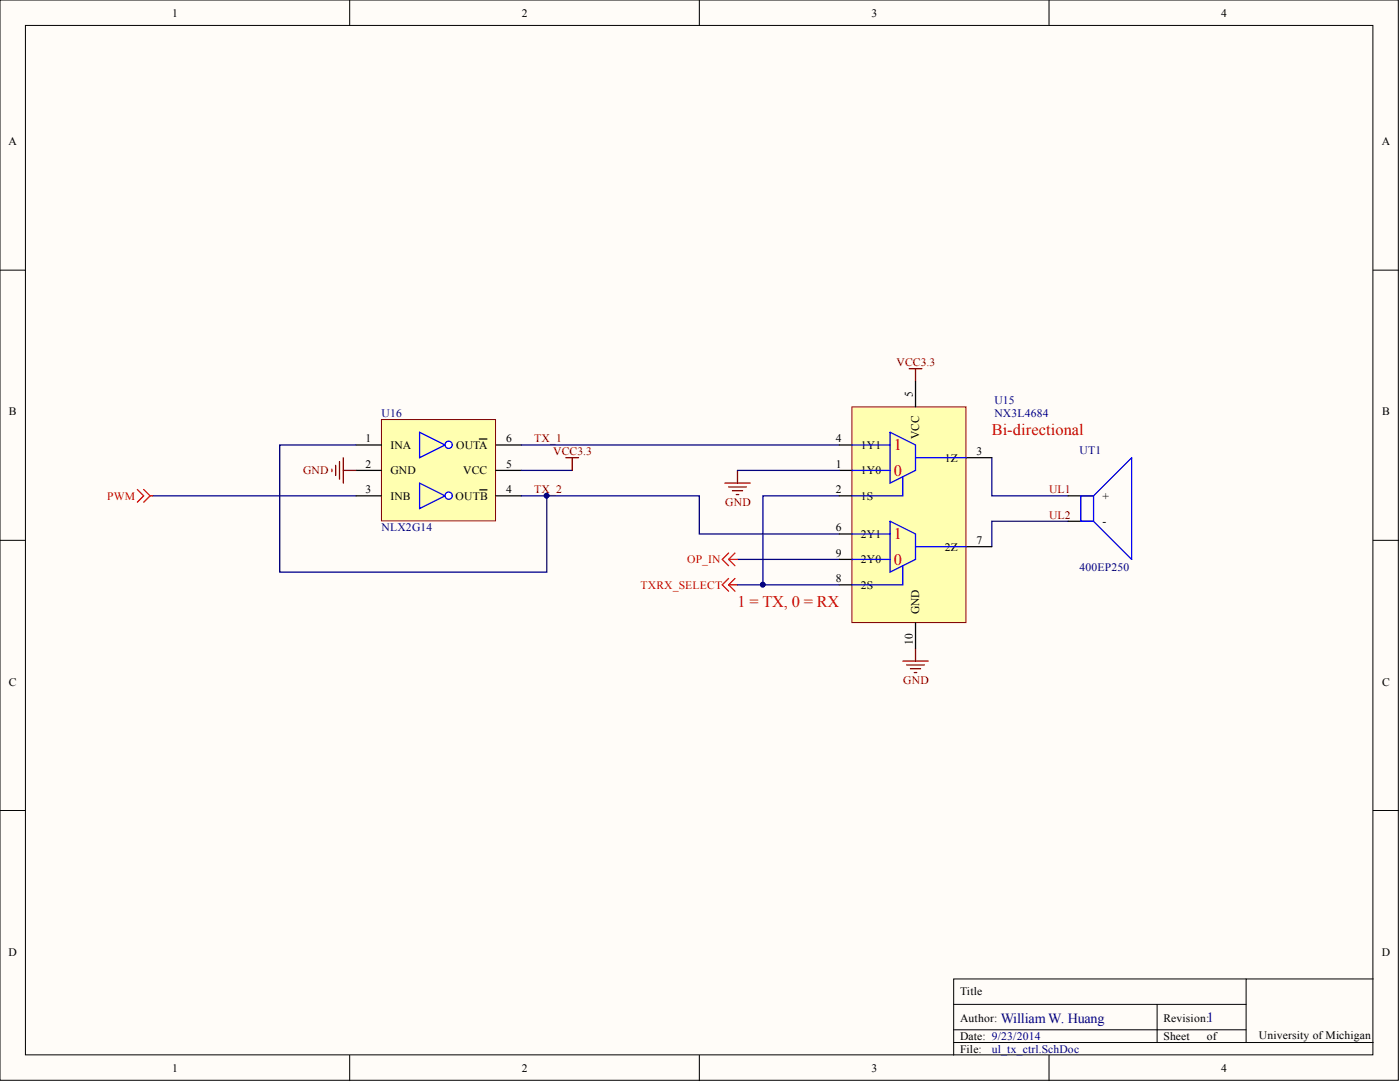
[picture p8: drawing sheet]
<svg xmlns="http://www.w3.org/2000/svg" width="279mm" height="216mm" viewBox="0 0 279 216" stroke-linecap="round" stroke-linejoin="round" font-family="sans-serif">
<defs><g id="words">
<g font-size="3.2" fill="#f00">
<text x="178.4" y="89.9">1</text>
<text x="197.9" y="86.8">Bi-directional</text>
<text x="178.4" y="95">0</text>
<text x="178.4" y="107.6">1</text>
<text x="178.4" y="112.7">0</text>
<text x="147.2" y="121.1">1 = TX, 0 = RX</text>
</g>
<g font-size="2.8" fill="#000080">
<text x="240.8" y="203.9">1</text>
<text x="199.7" y="204.1">William W. Huang</text>
</g>
<g font-size="2.3">
<text x="34.3" y="3.3">1</text>
<text x="104.1" y="3.3">2</text>
<text x="173.9" y="3.3">3</text>
<text x="243.7" y="3.3">4</text>
<text x="1.7" y="29">A</text>
<text x="275.8" y="29">A</text>
<text x="1.8" y="82.9">B</text>
<text x="182.2" y="79.2" transform="rotate(-90 182.2 79.2)">5</text>
<text x="275.8" y="82.9">B</text>
<text x="72.9" y="88.3">1</text>
<text x="77.9" y="89.6">INA</text>
<text x="91" y="89.6">OUTA</text>
<text x="101" y="88.3">6</text>
<text x="166.8" y="88.3">4</text>
<text x="171.8" y="89.6">1Y1</text>
<text x="183.5" y="87.7" transform="rotate(-90 183.5 87.7)">VCC</text>
<text x="72.9" y="93.4">2</text>
<text x="77.9" y="94.6">GND</text>
<text x="92.5" y="94.6">VCC</text>
<text x="101" y="93.4">5</text>
<text x="166.8" y="93.4">1</text>
<text x="171.8" y="94.6">1Y0</text>
<text x="188.5" y="92.1">1Z</text>
<text x="194.9" y="90.8">3</text>
<text x="72.9" y="98.4">3</text>
<text x="77.9" y="99.7">INB</text>
<text x="90.9" y="99.7">OUTB</text>
<text x="101" y="98.4">4</text>
<text x="166.8" y="98.4">2</text>
<text x="171.8" y="99.7">1S</text>
<text x="220" y="99.7">+</text>
<text x="166.8" y="106">6</text>
<text x="171.8" y="107.3">2Y1</text>
<text x="220" y="104.8">-</text>
<text x="166.8" y="111.1">9</text>
<text x="171.8" y="112.4">2Y0</text>
<text x="188.5" y="109.8">2Z</text>
<text x="194.9" y="108.6">7</text>
<text x="166.8" y="116.2">8</text>
<text x="171.8" y="117.5">2S</text>
<text x="183.5" y="122.5" transform="rotate(-90 183.5 122.5)">GND</text>
<text x="182.2" y="128.6" transform="rotate(-90 182.2 128.6)">10</text>
<text x="1.8" y="136.8">C</text>
<text x="275.8" y="136.8">C</text>
<text x="1.7" y="190.7">D</text>
<text x="275.8" y="190.7">D</text>
<text x="191.6" y="198.6">Title</text>
<text x="191.6" y="204">Author:</text>
<text x="232.2" y="204">Revision:</text>
<text x="191.6" y="207.5">Date: 9/23/2014</text>
<text x="232.2" y="207.5">Sheet</text>
<text x="240.8" y="207.5">of</text>
<text x="251.2" y="207.3">University of Michigan</text>
<text x="34.3" y="213.9">1</text>
<text x="104.1" y="213.9">2</text>
<text x="173.9" y="213.9">3</text>
<text x="191.6" y="210.1">File:</text>
<text x="243.7" y="213.9">4</text>
</g>
<g font-size="2.3" fill="#800000">
<text x="178.9" y="73.1">VCC3.3</text>
<text x="106.6" y="88.3">TX_1</text>
<text x="60.5" y="94.6">GND</text>
<text x="110.4" y="90.8">VCC3.3</text>
<text x="106.6" y="98.4">TX_2</text>
<text x="144.7" y="101">GND</text>
<text x="209.4" y="98.4">UL1</text>
<text x="209.4" y="103.5">UL2</text>
<text x="180.3" y="136.5">GND</text>
</g>
<g font-size="2.3" fill="#000080">
<text x="76.1" y="83.2">U16</text>
<text x="198.4" y="80.7">U15</text>
<text x="198.4" y="83.2">NX3L4684</text>
<text x="215.4" y="90.6">UT1</text>
<text x="76.1" y="106">NLX2G14</text>
<text x="215.4" y="113.9">400EP250</text>
<text x="197.9" y="210.1">ul_tx_ctrl.SchDoc</text>
</g>
<g font-size="2.3" fill="#f00">
<text x="21.4" y="99.7">PWM</text>
<text x="137.1" y="112.4">OP_IN</text>
<text x="127.8" y="117.5">TXRX_SELECT</text>
</g>
</g></defs>
<g fill="#fffcf8" stroke="#000" stroke-width=".2">
<path d="M0 0h279.1v215.6h-279.1z"/>
<path d="M5.1 5.1h268.9v205.4h-268.9z"/>
</g>
<g fill="none" stroke="#000" stroke-width=".2">
<path d="M69.8 0v5.1M139.6 0v5.1M209.4 0v5.1M0 53.9h5.1M274.1 53.9h5M0 107.8h5.1M274.1 107.8h5M0 161.7h5.1M274.1 161.7h5M248.7 195.3h-58.4v15.3M274.1 195.3h-25.4v12.7M69.8 210.6v5"/>
<path d="M139.6 210.6v5M190.3 200.4h58.4M190.3 208h83.8M190.3 205.5h58.4M209.4 210.6v5M230.9 200.4v7.6"/>
</g>
<path d="M76.1 83.7h22.8v20.2h-22.8z" fill="#ffffb0" stroke="#800000" stroke-width=".2"/>
<path d="M71.1 88.8h5M71.1 93.9h5M71.1 98.9h5M95.7 87.6h1.5M95.7 97.7h1.5M99 88.8h5M99 93.9h5M99 98.9h5" fill="none" stroke="#000" stroke-width=".25"/>
<path d="M83.7 86.3l5.1 2.5-5.1 2.5zM83.7 96.4l5.1 2.5-5.1 2.6z" fill="none" stroke="#00f" stroke-width=".25"/>
<g fill="#fff" stroke="#00f" stroke-width=".25">
<circle cx="89.5" cy="88.8" r=".72"/>
<circle cx="89.5" cy="98.9" r=".72"/>
</g>
<g fill="none" stroke="#800000" stroke-width=".25">
<path d="M181.4 73.6h2.6M182.7 73.6v2.5M66.2 93.6v.5M67 92.9v2M67.8 92.1v3.5M68.5 91.3v5.1M68.5 93.9h2.6M112.9 91.3h2.6M114.2 91.3v2.6M144.6 96.4h5.1M145.4 97.2h3.6M146.2 97.9h2"/>
<path d="M146.9 98.7h.5M147.2 93.9v2.5M180.2 131.9h5M180.9 132.7h3.6M181.7 133.4h2M182.5 134.2h.5M182.7 129.4v2.5"/>
</g>
<path d="M30.5 98.9h40.6M71.1 88.8h-15.3v25.4h53.3v-15.3M104 98.9h35.6v7.6h27.9M104 93.9h10.2M104 88.8h63.5M167.5 98.9h-15.2v17.8M197.9 91.3v7.6h15.3M147.2 111.6h20.3M213.2 104h-15.3v5.1" fill="none" stroke="#000080" stroke-width=".25"/>
<g fill="#000080" stroke="#000080" stroke-width=".2">
<circle cx="109.1" cy="98.9" r=".47"/>
<circle cx="152.2" cy="116.7" r=".47"/>
</g>
<path d="M170 81.2h22.8v43h-22.8z" fill="#ffffb0" stroke="#800000" stroke-width=".2"/>
<path d="M182.7 76.1v5.1M167.5 93.9h2.5M167.5 98.9h2.5M167.5 88.8h2.5M192.9 91.3h5M213.2 98.9h5M167.5 106.5h2.5M167.5 116.7h2.5M167.5 111.6h2.5M192.9 109.1h5M213.2 104h5M182.7 124.3v5.1" fill="none" stroke="#000" stroke-width=".25"/>
<path d="M170 93.9h7.6M170 88.8h7.6M177.6 86.3l5.1 2.5v5.1l-5.1 2.5zM180.2 95.1v3.8h-10.2M182.7 91.3h10.2M218.2 98.9l7.7-7.6v20.3l-7.7-7.6zM218.2 98.9h-2.5v5.1h2.5M170 106.5h7.6M170 111.6h7.6M177.6 104l5.1 2.5v5.1l-5.1 2.6zM180.2 112.9v3.8h-10.2M182.7 109.1h10.2" fill="none" stroke="#00f" stroke-width=".25"/>
<path d="M27.4 97.7l1.3 1.2-1.3 1.3M28.7 97.7l1.2 1.2M29.9 98.9l-1.2 1.3M29.9 98.9h.6M145.4 111.6l1.3 1.3M145.4 110.4l-1.3 1.2 1.3 1.3M145.4 111.6h1.8M145.4 116.7l1.3 1.3M145.4 115.4l-1.3 1.3 1.3 1.3M145.4 116.7h1.8M146.7 110.4l-1.3 1.2M146.7 115.4l-1.3 1.3" fill="none" stroke="#f00" stroke-width=".25"/>
<path d="M147.2 93.9h20.3M147.2 116.7h20.3" fill="none" stroke="#000080" stroke-width=".25"/>
<circle cx="152.2" cy="116.7" r=".47" fill="#000080" stroke="#000080" stroke-width=".2"/>
<use href="#words"/>
</svg>
